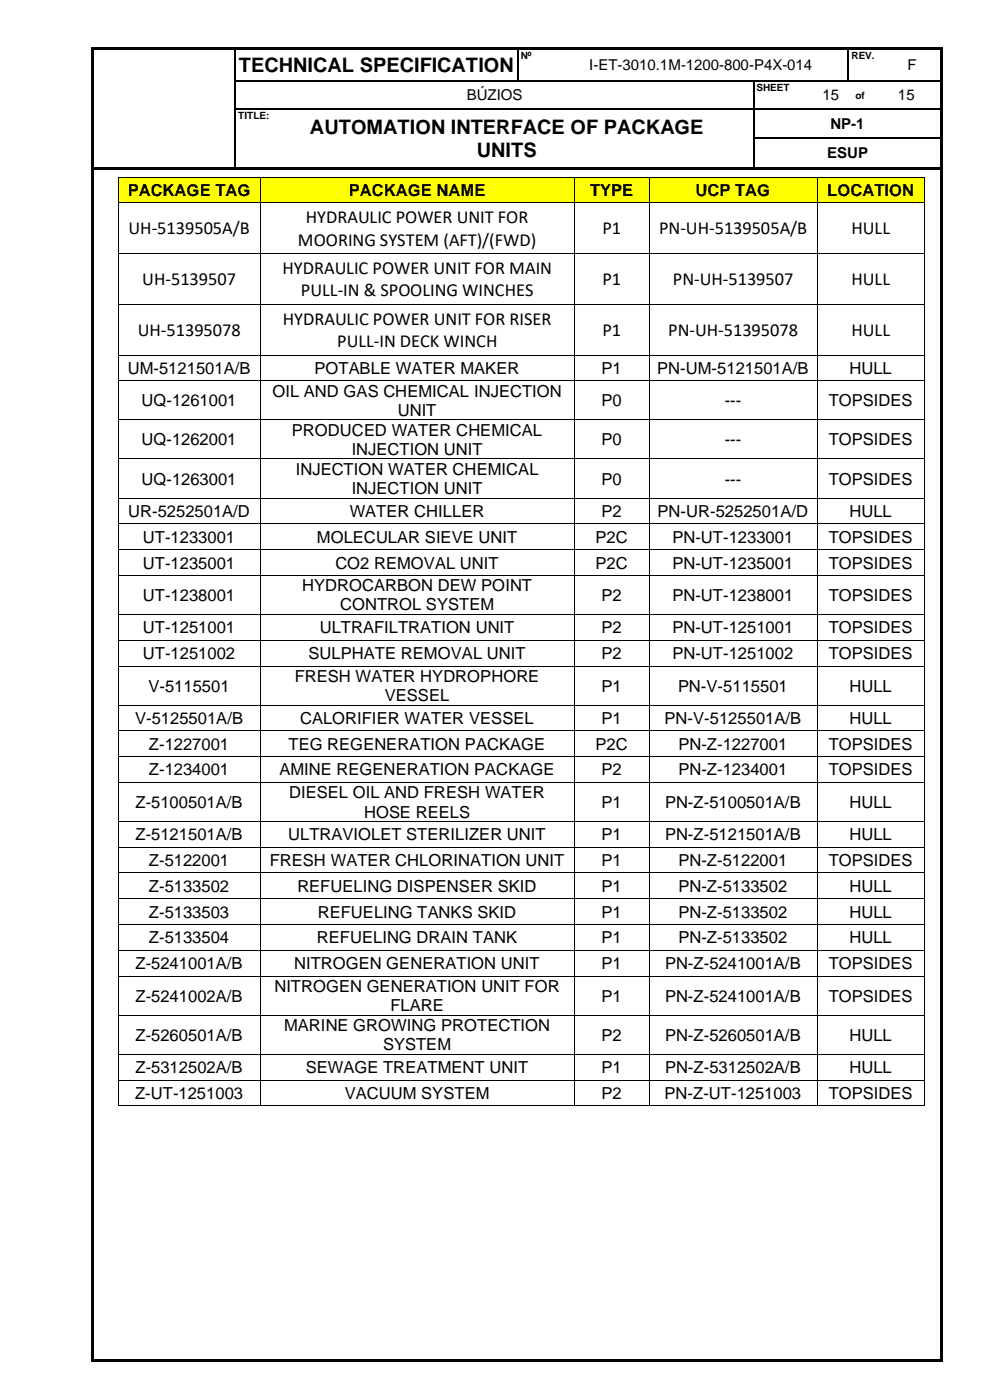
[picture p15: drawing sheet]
<svg xmlns="http://www.w3.org/2000/svg" width="210mm" height="297mm" viewBox="0 0 210 297" stroke-linecap="round" stroke-linejoin="round" font-family="sans-serif">
<defs><g id="words">
<g font-size="4.2">
<text x="50.6" y="15.3">TECHNICAL SPECIFICATION</text>
<text x="65.8" y="28.5">AUTOMATION INTERFACE OF PACKAGE</text>
<text x="101.2" y="33.3">UNITS</text>
</g>
<g font-size="3.9">
<text x="64.9" y="47.4">HYDRAULIC POWER UNIT FOR</text>
<text x="27.3" y="49.7">UH-5139505A/B</text>
<text x="63.2" y="52.1">MOORING SYSTEM (AFT)/(FWD)</text>
<text x="127.8" y="49.7">P1</text>
<text x="139.8" y="49.7">PN-UH-5139505A/B</text>
<text x="180.6" y="49.7">HULL</text>
<text x="59.9" y="58.1">HYDRAULIC POWER UNIT FOR MAIN</text>
<text x="30.2" y="60.5">UH-5139507</text>
<text x="63.8" y="62.9">PULL-IN &amp; SPOOLING WINCHES</text>
<text x="127.8" y="60.5">P1</text>
<text x="142.7" y="60.5">PN-UH-5139507</text>
<text x="180.6" y="60.5">HULL</text>
<text x="29.2" y="71.3">UH-51395078</text>
<text x="60" y="68.9">HYDRAULIC POWER UNIT FOR RISER</text>
<text x="127.8" y="71.3">P1</text>
<text x="141.8" y="71.3">PN-UH-51395078</text>
<text x="180.6" y="71.3">HULL</text>
<text x="71.5" y="73.6">PULL-IN DECK WINCH</text>
</g>
<g font-size="3.5">
<text x="27.1" y="41.6">PACKAGE TAG</text>
<text x="74" y="41.6">PACKAGE NAME</text>
<text x="125.2" y="41.6">TYPE</text>
<text x="147.6" y="41.6">UCP TAG</text>
<text x="175.5" y="41.6">LOCATION</text>
<text x="27.1" y="79.3">UM-5121501A/B</text>
<text x="66.7" y="79.3">POTABLE WATER MAKER</text>
<text x="127.6" y="79.3">P1</text>
<text x="139.4" y="79.3">PN-UM-5121501A/B</text>
<text x="180.2" y="79.3">HULL</text>
<text x="30" y="86.2">UQ-1261001</text>
<text x="57.8" y="84.2">OIL AND GAS CHEMICAL INJECTION</text>
<text x="84.4" y="88.2">UNIT</text>
<text x="127.6" y="86.2">P0</text>
<text x="153.7" y="86.2">---</text>
<text x="175.8" y="86.2">TOPSIDES</text>
<text x="30" y="94.5">UQ-1262001</text>
<text x="61.9" y="92.5">PRODUCED WATER CHEMICAL</text>
<text x="127.6" y="94.5">P0</text>
<text x="153.7" y="94.5">---</text>
<text x="175.8" y="94.5">TOPSIDES</text>
<text x="62.7" y="100.8">INJECTION WATER CHEMICAL</text>
<text x="74.6" y="96.5">INJECTION UNIT</text>
<text x="30" y="102.8">UQ-1263001</text>
<text x="74.6" y="104.8">INJECTION UNIT</text>
<text x="127.6" y="102.8">P0</text>
<text x="153.7" y="102.8">---</text>
<text x="175.8" y="102.8">TOPSIDES</text>
<text x="27.2" y="109.7">UR-5252501A/D</text>
<text x="74.2" y="109.7">WATER CHILLER</text>
<text x="127.6" y="109.7">P2</text>
<text x="139.5" y="109.7">PN-UR-5252501A/D</text>
<text x="180.2" y="109.7">HULL</text>
<text x="30.3" y="115.2">UT-1233001</text>
<text x="67.2" y="115.2">MOLECULAR SIEVE UNIT</text>
<text x="126.3" y="115.2">P2C</text>
<text x="142.6" y="115.2">PN-UT-1233001</text>
<text x="175.8" y="115.2">TOPSIDES</text>
<text x="30.3" y="120.6">UT-1235001</text>
<text x="64.1" y="125.5">HYDROCARBON DEW POINT</text>
<text x="71.1" y="120.6">CO2 REMOVAL UNIT</text>
<text x="126.3" y="120.6">P2C</text>
<text x="142.6" y="120.6">PN-UT-1235001</text>
<text x="175.8" y="120.6">TOPSIDES</text>
<text x="30.3" y="127.5">UT-1238001</text>
<text x="72.2" y="129.5">CONTROL SYSTEM</text>
<text x="127.6" y="127.5">P2</text>
<text x="142.6" y="127.5">PN-UT-1238001</text>
<text x="175.8" y="127.5">TOPSIDES</text>
<text x="30.3" y="134.4">UT-1251001</text>
<text x="67.8" y="134.4">ULTRAFILTRATION UNIT</text>
<text x="127.6" y="134.4">P2</text>
<text x="142.6" y="134.4">PN-UT-1251001</text>
<text x="175.8" y="134.4">TOPSIDES</text>
<text x="30.3" y="139.8">UT-1251002</text>
<text x="65.5" y="139.8">SULPHATE REMOVAL UNIT</text>
<text x="127.6" y="139.8">P2</text>
<text x="142.6" y="139.8">PN-UT-1251002</text>
<text x="175.8" y="139.8">TOPSIDES</text>
<text x="31.5" y="146.8">V-5115501</text>
<text x="62.5" y="144.7">FRESH WATER HYDROPHORE</text>
<text x="81.6" y="148.8">VESSEL</text>
<text x="127.6" y="146.8">P1</text>
<text x="143.8" y="146.8">PN-V-5115501</text>
<text x="180.2" y="146.8">HULL</text>
<text x="28.7" y="153.6">V-5125501A/B</text>
<text x="63.7" y="153.6">CALORIFIER WATER VESSEL</text>
<text x="127.6" y="153.6">P1</text>
<text x="141" y="153.6">PN-V-5125501A/B</text>
<text x="180.2" y="153.6">HULL</text>
<text x="31.6" y="159.1">Z-1227001</text>
<text x="61.2" y="159.1">TEG REGENERATION PACKAGE</text>
<text x="126.3" y="159.1">P2C</text>
<text x="143.9" y="159.1">PN-Z-1227001</text>
<text x="175.8" y="159.1">TOPSIDES</text>
<text x="31.6" y="164.5">Z-1234001</text>
<text x="59.3" y="164.5">AMINE REGENERATION PACKAGE</text>
<text x="127.6" y="164.5">P2</text>
<text x="143.9" y="164.5">PN-Z-1234001</text>
<text x="175.8" y="164.5">TOPSIDES</text>
<text x="28.8" y="171.4">Z-5100501A/B</text>
<text x="61.3" y="169.4">DIESEL OIL AND FRESH WATER</text>
<text x="77.2" y="173.5">HOSE REELS</text>
<text x="127.6" y="171.4">P1</text>
<text x="141.1" y="171.4">PN-Z-5100501A/B</text>
<text x="180.2" y="171.4">HULL</text>
<text x="28.8" y="178.3">Z-5121501A/B</text>
<text x="61.1" y="178.3">ULTRAVIOLET STERILIZER UNIT</text>
<text x="127.6" y="178.3">P1</text>
<text x="141.1" y="178.3">PN-Z-5121501A/B</text>
<text x="180.2" y="178.3">HULL</text>
<text x="31.6" y="183.8">Z-5122001</text>
<text x="57.2" y="183.8">FRESH WATER CHLORINATION UNIT</text>
<text x="127.6" y="183.8">P1</text>
<text x="143.9" y="183.8">PN-Z-5122001</text>
<text x="175.8" y="183.8">TOPSIDES</text>
<text x="31.6" y="189.3">Z-5133502</text>
<text x="63.1" y="189.3">REFUELING DISPENSER SKID</text>
<text x="127.6" y="189.3">P1</text>
<text x="143.9" y="189.3">PN-Z-5133502</text>
<text x="180.2" y="189.3">HULL</text>
<text x="31.6" y="194.7">Z-5133503</text>
<text x="67.4" y="194.7">REFUELING TANKS SKID</text>
<text x="127.6" y="194.7">P1</text>
<text x="143.9" y="194.7">PN-Z-5133502</text>
<text x="180.2" y="194.7">HULL</text>
<text x="31.6" y="200.2">Z-5133504</text>
<text x="67.2" y="200.2">REFUELING DRAIN TANK</text>
<text x="127.6" y="200.2">P1</text>
<text x="143.9" y="200.2">PN-Z-5133502</text>
<text x="180.2" y="200.2">HULL</text>
<text x="28.8" y="205.6">Z-5241001A/B</text>
<text x="62.4" y="205.6">NITROGEN GENERATION UNIT</text>
<text x="127.6" y="205.6">P1</text>
<text x="141.1" y="205.6">PN-Z-5241001A/B</text>
<text x="175.8" y="205.6">TOPSIDES</text>
<text x="28.8" y="212.5">Z-5241002A/B</text>
<text x="58.2" y="210.5">NITROGEN GENERATION UNIT FOR</text>
<text x="82.8" y="214.6">FLARE</text>
<text x="127.6" y="212.5">P1</text>
<text x="141.1" y="212.5">PN-Z-5241001A/B</text>
<text x="175.8" y="212.5">TOPSIDES</text>
<text x="28.8" y="220.8">Z-5260501A/B</text>
<text x="60.3" y="218.8">MARINE GROWING PROTECTION</text>
<text x="127.6" y="220.8">P2</text>
<text x="141.1" y="220.8">PN-Z-5260501A/B</text>
<text x="180.2" y="220.8">HULL</text>
<text x="28.8" y="227.7">Z-5312502A/B</text>
<text x="64.9" y="227.7">SEWAGE TREATMENT UNIT</text>
<text x="81.3" y="222.9">SYSTEM</text>
<text x="127.6" y="227.7">P1</text>
<text x="141.1" y="227.7">PN-Z-5312502A/B</text>
<text x="180.2" y="227.7">HULL</text>
<text x="28.7" y="233.2">Z-UT-1251003</text>
<text x="73.1" y="233.2">VACUUM SYSTEM</text>
<text x="127.6" y="233.2">P2</text>
<text x="141" y="233.2">PN-Z-UT-1251003</text>
<text x="175.8" y="233.2">TOPSIDES</text>
</g>
<g font-size="3.2">
<text x="125" y="14.9">I-ET-3010.1M-1200-800-P4X-014</text>
<text x="192.5" y="14.9">F</text>
<text x="99" y="21.3">BÚZIOS</text>
<text x="174.5" y="21.3">15</text>
<text x="190.5" y="21.3">15</text>
<text x="176.2" y="27.3">NP-1</text>
<text x="175.5" y="33.6">ESUP</text>
</g>
<g font-size="2.1">
<text x="110.5" y="12.5">Nº</text>
<text x="180.6" y="12.5">REV.</text>
<text x="160.5" y="19.3">SHEET</text>
<text x="181.5" y="20.9">of</text>
<text x="50.6" y="25.2">TITLE:</text>
</g>
</g></defs>
<g fill="#000">
<path d="M19.5 10h.5v.5h-.5z" fill-rule="evenodd"/>
<path d="M19.5 10h.5v.5h-.5z" fill-rule="evenodd"/>
<path d="M19.5 10.5h.5v6.5h-.5z" fill-rule="evenodd"/>
<path d="M19.5 17h.5v.3h-.5z" fill-rule="evenodd"/>
<path d="M20 10h29.8v.5h-29.8z" fill-rule="evenodd"/>
<path d="M49.8 10.5h.2z" fill-rule="evenodd"/>
<path d="M49.8 10h.5v.5h-.5z" fill-rule="evenodd"/>
<path d="M49.8 17h.2v.3h-.2z" fill-rule="evenodd"/>
<path d="M50.3 10h59.5v.5h-59.5z" fill-rule="evenodd"/>
<path d="M109.8 10.5h.3z" fill-rule="evenodd"/>
<path d="M109.8 10h.5v.5h-.5z" fill-rule="evenodd"/>
<path d="M109.8 17h.3v.3h-.3z" fill-rule="evenodd"/>
<path d="M110.3 10h7.2v.5h-7.2z" fill-rule="evenodd"/>
<path d="M117.5 10h.5v.5h-.5z" fill-rule="evenodd"/>
<path d="M117.5 17h.2v.3h-.2z" fill-rule="evenodd"/>
<path d="M118 10h61.9v.5h-61.9z" fill-rule="evenodd"/>
<path d="M159.8 17h.3v.3h-.3z" fill-rule="evenodd"/>
<path d="M172.5 17h.3v.3h-.3z" fill-rule="evenodd"/>
<path d="M179.9 10.5h.2z" fill-rule="evenodd"/>
<path d="M179.9 10h.5v.5h-.5z" fill-rule="evenodd"/>
<path d="M179.9 17h.2v.3h-.2z" fill-rule="evenodd"/>
<path d="M180.1 17h.3v.3h-.3z" fill-rule="evenodd"/>
<path d="M180.4 10h7.1v.5h-7.1z" fill-rule="evenodd"/>
<path d="M185 17h.2v.3h-.2z" fill-rule="evenodd"/>
<path d="M187.5 10h.5v.5h-.5z" fill-rule="evenodd"/>
<path d="M187.5 17h.2v.3h-.2z" fill-rule="evenodd"/>
<path d="M188 10h11.6v.5h-11.6z" fill-rule="evenodd"/>
<path d="M199.6 10h.5v.5h-.5z" fill-rule="evenodd"/>
<path d="M199.6 10h.5v.5h-.5z" fill-rule="evenodd"/>
<path d="M199.6 10.5h.5v6.5h-.5z" fill-rule="evenodd"/>
<path d="M199.6 17h.5v.3h-.5z" fill-rule="evenodd"/>
<path d="M19.5 17.3h.5v5.7h-.5z" fill-rule="evenodd"/>
<path d="M19.5 23h.5v.2h-.5z" fill-rule="evenodd"/>
<path d="M19.5 23.2h.5v6h-.5z" fill-rule="evenodd"/>
<path d="M19.5 29.2h.5v.3h-.5z" fill-rule="evenodd"/>
<path d="M19.5 29.5h.5v5.9h-.5z" fill-rule="evenodd"/>
<path d="M19.5 35.4h.5v.6h-.5z" fill-rule="evenodd"/>
<path d="M20 35.4h29.8v.5h-29.8z" fill-rule="evenodd"/>
<path d="M49.8 23h.2v.2h-.2z" fill-rule="evenodd"/>
<path d="M49.8 29.2h.2v.3h-.2z" fill-rule="evenodd"/>
<path d="M49.8 35.4h.5v.5h-.5z" fill-rule="evenodd"/>
<path d="M50.3 35.4h9.9v.5h-9.9z" fill-rule="evenodd"/>
<path d="M60.2 23h.3v.2h-.3z" fill-rule="evenodd"/>
<path d="M60.2 35.4h.6v.5h-.6z" fill-rule="evenodd"/>
<path d="M60.8 35.4h99v.5h-99z" fill-rule="evenodd"/>
<path d="M159.8 23h.3v.2h-.3z" fill-rule="evenodd"/>
<path d="M159.8 29.2h.3v.3h-.3z" fill-rule="evenodd"/>
<path d="M159.8 35.4h.6v.5h-.6z" fill-rule="evenodd"/>
<path d="M160.4 35.4h39.2v.5h-39.2z" fill-rule="evenodd"/>
<path d="M172.5 23h.3v.2h-.3z" fill-rule="evenodd"/>
<path d="M180 23h.2v.2h-.2z" fill-rule="evenodd"/>
<path d="M185 23h.2v.2h-.2z" fill-rule="evenodd"/>
<path d="M199.6 17.3h.5v5.7h-.5z" fill-rule="evenodd"/>
<path d="M199.6 23h.5v.2h-.5z" fill-rule="evenodd"/>
<path d="M199.6 23.2h.5v6h-.5z" fill-rule="evenodd"/>
<path d="M199.6 29.2h.5v.3h-.5z" fill-rule="evenodd"/>
<path d="M199.6 29.5h.5v5.9h-.5z" fill-rule="evenodd"/>
<path d="M199.6 35.4h.5v.6h-.5z" fill-rule="evenodd"/>
<path d="M19.5 36h.5v252.4h-.5z" fill-rule="evenodd"/>
<path d="M19.5 288.4h.5v.5h-.5z" fill-rule="evenodd"/>
<path d="M19.5 288.4h.5v.5h-.5z" fill-rule="evenodd"/>
<path d="M20 288.4h179.6v.5h-179.6z" fill-rule="evenodd"/>
<path d="M199.6 36h.5v252.4h-.5z" fill-rule="evenodd"/>
<path d="M199.6 288.4h.5v.5h-.5z" fill-rule="evenodd"/>
<path d="M199.6 288.4h.5v.5h-.5z" fill-rule="evenodd"/>
</g>
<g fill="none" stroke="#000" stroke-width=".25">
<path d="M49.9 10.5v6.5M49.9 17.3v5.7M50 17.1h59.8M110 10.5v6.5M110.1 17.1h7.4M117.7 17.1h42.1M160 17.3v5.7M160.1 17.1h12.4M172.8 17.1h7.1M180 10.5v6.5M180.4 17.1h4.6M185.2 17.1h2.3"/>
<path d="M187.7 17.1h11.9M49.9 23.2v6M49.9 29.5v5.9M50 23.1h10.2M60.5 23.1h99.3M160 23.2v6M160 29.5v5.9M160.1 23.1h12.4M160.1 29.3h39.5M172.8 23.1h7.2M180.2 23.1h4.8M185.2 23.1h14.4"/>
</g>
<g fill="#ff0">
<path d="M25.2 37.7h29.9v5.3h-29.9z" fill-rule="evenodd"/>
<path d="M26.3 38.3h27.6v4h-27.6z" fill-rule="evenodd"/>
<path d="M55.2 37.7h66.6v5.3h-66.6z" fill-rule="evenodd"/>
<path d="M56.4 38.3h64.2v4h-64.2z" fill-rule="evenodd"/>
<path d="M121.9 37.7h15.8v5.3h-15.8z" fill-rule="evenodd"/>
<path d="M123.1 38.3h13.4v4h-13.4z" fill-rule="evenodd"/>
<path d="M137.7 37.7h35.5v5.3h-35.5z" fill-rule="evenodd"/>
<path d="M139 38.3h33.1v4h-33.1z" fill-rule="evenodd"/>
<path d="M173.3 37.7h22.8v5.3h-22.8z" fill-rule="evenodd"/>
<path d="M174.5 38.3h20.4v4h-20.4z" fill-rule="evenodd"/>
</g>
<g fill="#000">
<path d="M25 37.5h.2v.2h-.2z" fill-rule="evenodd"/>
<path d="M25 37.5h.2v.2h-.2z" fill-rule="evenodd"/>
<path d="M55.1 37.5h.2v.2h-.2z" fill-rule="evenodd"/>
<path d="M121.8 37.5h.2v.2h-.2z" fill-rule="evenodd"/>
<path d="M137.7 37.5h.2v.2h-.2z" fill-rule="evenodd"/>
<path d="M173.3 37.5h.1v.2h-.1z" fill-rule="evenodd"/>
<path d="M196.1 37.5h.2v.2h-.2z" fill-rule="evenodd"/>
<path d="M196.1 37.5h.2v.2h-.2z" fill-rule="evenodd"/>
<path d="M25 43h.2v.1h-.2z" fill-rule="evenodd"/>
<path d="M25 53.7h.2v.2h-.2z" fill-rule="evenodd"/>
<path d="M55.1 43h.2v.1h-.2z" fill-rule="evenodd"/>
<path d="M55.1 53.7h.2v.2h-.2z" fill-rule="evenodd"/>
<path d="M121.8 43h.2v.1h-.2z" fill-rule="evenodd"/>
<path d="M121.8 53.7h.2v.2h-.2z" fill-rule="evenodd"/>
<path d="M137.7 43h.2v.1h-.2z" fill-rule="evenodd"/>
<path d="M137.7 53.7h.2v.2h-.2z" fill-rule="evenodd"/>
<path d="M173.3 43h.1v.1h-.1z" fill-rule="evenodd"/>
<path d="M173.3 53.7h.1v.2h-.1z" fill-rule="evenodd"/>
<path d="M196.1 43h.2v.1h-.2z" fill-rule="evenodd"/>
<path d="M196.1 53.7h.2v.2h-.2z" fill-rule="evenodd"/>
<path d="M25 64.5h.2v.2h-.2z" fill-rule="evenodd"/>
<path d="M25 75.3h.2v.1h-.2z" fill-rule="evenodd"/>
<path d="M55.1 64.5h.2v.2h-.2z" fill-rule="evenodd"/>
<path d="M55.1 75.3h.2v.1h-.2z" fill-rule="evenodd"/>
<path d="M121.8 64.5h.2v.2h-.2z" fill-rule="evenodd"/>
<path d="M121.8 75.3h.2v.1h-.2z" fill-rule="evenodd"/>
<path d="M137.7 64.5h.2v.2h-.2z" fill-rule="evenodd"/>
<path d="M137.7 75.3h.2v.1h-.2z" fill-rule="evenodd"/>
<path d="M173.3 64.5h.1v.2h-.1z" fill-rule="evenodd"/>
<path d="M173.3 75.3h.1v.1h-.1z" fill-rule="evenodd"/>
<path d="M196.1 64.5h.2v.2h-.2z" fill-rule="evenodd"/>
<path d="M196.1 75.3h.2v.1h-.2z" fill-rule="evenodd"/>
<path d="M25 80.7h.2v.2h-.2z" fill-rule="evenodd"/>
<path d="M25 89h.2v.2h-.2z" fill-rule="evenodd"/>
<path d="M25 97.3h.2v.2h-.2z" fill-rule="evenodd"/>
<path d="M55.1 80.7h.2v.2h-.2z" fill-rule="evenodd"/>
<path d="M55.1 89h.2v.2h-.2z" fill-rule="evenodd"/>
<path d="M55.1 97.3h.2v.2h-.2z" fill-rule="evenodd"/>
<path d="M121.8 80.7h.2v.2h-.2z" fill-rule="evenodd"/>
<path d="M121.8 89h.2v.2h-.2z" fill-rule="evenodd"/>
<path d="M121.8 97.3h.2v.2h-.2z" fill-rule="evenodd"/>
<path d="M137.7 80.7h.2v.2h-.2z" fill-rule="evenodd"/>
<path d="M137.7 89h.2v.2h-.2z" fill-rule="evenodd"/>
<path d="M137.7 97.3h.2v.2h-.2z" fill-rule="evenodd"/>
<path d="M173.3 80.7h.1v.2h-.1z" fill-rule="evenodd"/>
<path d="M173.3 89h.1v.2h-.1z" fill-rule="evenodd"/>
<path d="M173.3 97.3h.1v.2h-.1z" fill-rule="evenodd"/>
<path d="M196.1 80.7h.2v.2h-.2z" fill-rule="evenodd"/>
<path d="M196.1 89h.2v.2h-.2z" fill-rule="evenodd"/>
<path d="M196.1 97.3h.2v.2h-.2z" fill-rule="evenodd"/>
<path d="M25 105.6h.2v.2h-.2z" fill-rule="evenodd"/>
<path d="M25 111.1h.2v.1h-.2z" fill-rule="evenodd"/>
<path d="M25 116.5h.2v.2h-.2z" fill-rule="evenodd"/>
<path d="M55.1 105.6h.2v.2h-.2z" fill-rule="evenodd"/>
<path d="M55.1 111.1h.2v.1h-.2z" fill-rule="evenodd"/>
<path d="M55.1 116.5h.2v.2h-.2z" fill-rule="evenodd"/>
<path d="M121.8 105.6h.2v.2h-.2z" fill-rule="evenodd"/>
<path d="M121.8 111.1h.2v.1h-.2z" fill-rule="evenodd"/>
<path d="M121.8 116.5h.2v.2h-.2z" fill-rule="evenodd"/>
<path d="M137.7 105.6h.2v.2h-.2z" fill-rule="evenodd"/>
<path d="M137.7 111.1h.2v.1h-.2z" fill-rule="evenodd"/>
<path d="M137.7 116.5h.2v.2h-.2z" fill-rule="evenodd"/>
<path d="M173.3 105.6h.1v.2h-.1z" fill-rule="evenodd"/>
<path d="M173.3 111.1h.1v.1h-.1z" fill-rule="evenodd"/>
<path d="M173.3 116.5h.1v.2h-.1z" fill-rule="evenodd"/>
<path d="M196.1 105.6h.2v.2h-.2z" fill-rule="evenodd"/>
<path d="M196.1 111.1h.2v.1h-.2z" fill-rule="evenodd"/>
<path d="M196.1 116.5h.2v.2h-.2z" fill-rule="evenodd"/>
<path d="M25 122h.2v.2h-.2z" fill-rule="evenodd"/>
<path d="M25 130.3h.2v.1h-.2z" fill-rule="evenodd"/>
<path d="M25 135.8h.2v.1h-.2z" fill-rule="evenodd"/>
<path d="M55.1 122h.2v.2h-.2z" fill-rule="evenodd"/>
<path d="M55.1 130.3h.2v.1h-.2z" fill-rule="evenodd"/>
<path d="M55.1 135.8h.2v.1h-.2z" fill-rule="evenodd"/>
<path d="M121.8 122h.2v.2h-.2z" fill-rule="evenodd"/>
<path d="M121.8 130.3h.2v.1h-.2z" fill-rule="evenodd"/>
<path d="M121.8 135.8h.2v.1h-.2z" fill-rule="evenodd"/>
<path d="M137.7 122h.2v.2h-.2z" fill-rule="evenodd"/>
<path d="M137.7 130.3h.2v.1h-.2z" fill-rule="evenodd"/>
<path d="M137.7 135.8h.2v.1h-.2z" fill-rule="evenodd"/>
<path d="M173.3 122h.1v.2h-.1z" fill-rule="evenodd"/>
<path d="M173.3 130.3h.1v.1h-.1z" fill-rule="evenodd"/>
<path d="M173.3 135.8h.1v.1h-.1z" fill-rule="evenodd"/>
<path d="M196.1 122h.2v.2h-.2z" fill-rule="evenodd"/>
<path d="M196.1 130.3h.2v.1h-.2z" fill-rule="evenodd"/>
<path d="M196.1 135.8h.2v.1h-.2z" fill-rule="evenodd"/>
<path d="M25 141.2h.2v.2h-.2z" fill-rule="evenodd"/>
<path d="M25 149.5h.2v.2h-.2z" fill-rule="evenodd"/>
<path d="M25 155h.2v.2h-.2z" fill-rule="evenodd"/>
<path d="M55.1 141.2h.2v.2h-.2z" fill-rule="evenodd"/>
<path d="M55.1 149.5h.2v.2h-.2z" fill-rule="evenodd"/>
<path d="M55.1 155h.2v.2h-.2z" fill-rule="evenodd"/>
<path d="M121.8 141.2h.2v.2h-.2z" fill-rule="evenodd"/>
<path d="M121.8 149.5h.2v.2h-.2z" fill-rule="evenodd"/>
<path d="M121.8 155h.2v.2h-.2z" fill-rule="evenodd"/>
<path d="M137.7 141.2h.2v.2h-.2z" fill-rule="evenodd"/>
<path d="M137.7 149.5h.2v.2h-.2z" fill-rule="evenodd"/>
<path d="M137.7 155h.2v.2h-.2z" fill-rule="evenodd"/>
<path d="M173.3 141.2h.1v.2h-.1z" fill-rule="evenodd"/>
<path d="M173.3 149.5h.1v.2h-.1z" fill-rule="evenodd"/>
<path d="M173.3 155h.1v.2h-.1z" fill-rule="evenodd"/>
<path d="M196.1 141.2h.2v.2h-.2z" fill-rule="evenodd"/>
<path d="M196.1 149.5h.2v.2h-.2z" fill-rule="evenodd"/>
<path d="M196.1 155h.2v.2h-.2z" fill-rule="evenodd"/>
<path d="M25 160.5h.2v.1h-.2z" fill-rule="evenodd"/>
<path d="M25 165.9h.2v.2h-.2z" fill-rule="evenodd"/>
<path d="M25 174.2h.2v.2h-.2z" fill-rule="evenodd"/>
<path d="M25 179.7h.2v.2h-.2z" fill-rule="evenodd"/>
<path d="M55.1 160.5h.2v.1h-.2z" fill-rule="evenodd"/>
<path d="M55.1 165.9h.2v.2h-.2z" fill-rule="evenodd"/>
<path d="M55.1 174.2h.2v.2h-.2z" fill-rule="evenodd"/>
<path d="M55.1 179.7h.2v.2h-.2z" fill-rule="evenodd"/>
<path d="M121.8 160.5h.2v.1h-.2z" fill-rule="evenodd"/>
<path d="M121.8 165.9h.2v.2h-.2z" fill-rule="evenodd"/>
<path d="M121.8 174.2h.2v.2h-.2z" fill-rule="evenodd"/>
<path d="M121.8 179.7h.2v.2h-.2z" fill-rule="evenodd"/>
<path d="M137.7 160.5h.2v.1h-.2z" fill-rule="evenodd"/>
<path d="M137.7 165.9h.2v.2h-.2z" fill-rule="evenodd"/>
<path d="M137.7 174.2h.2v.2h-.2z" fill-rule="evenodd"/>
<path d="M137.7 179.7h.2v.2h-.2z" fill-rule="evenodd"/>
<path d="M173.3 160.5h.1v.1h-.1z" fill-rule="evenodd"/>
<path d="M173.3 165.9h.1v.2h-.1z" fill-rule="evenodd"/>
<path d="M173.3 174.2h.1v.2h-.1z" fill-rule="evenodd"/>
<path d="M173.3 179.7h.1v.2h-.1z" fill-rule="evenodd"/>
<path d="M196.1 160.5h.2v.1h-.2z" fill-rule="evenodd"/>
<path d="M196.1 165.9h.2v.2h-.2z" fill-rule="evenodd"/>
<path d="M196.1 174.2h.2v.2h-.2z" fill-rule="evenodd"/>
<path d="M196.1 179.7h.2v.2h-.2z" fill-rule="evenodd"/>
<path d="M25 185.1h.2v.2h-.2z" fill-rule="evenodd"/>
<path d="M25 190.6h.2v.2h-.2z" fill-rule="evenodd"/>
<path d="M25 196.1h.2v.2h-.2z" fill-rule="evenodd"/>
<path d="M55.1 185.1h.2v.2h-.2z" fill-rule="evenodd"/>
<path d="M55.1 190.6h.2v.2h-.2z" fill-rule="evenodd"/>
<path d="M55.1 196.1h.2v.2h-.2z" fill-rule="evenodd"/>
<path d="M121.8 185.1h.2v.2h-.2z" fill-rule="evenodd"/>
<path d="M121.8 190.6h.2v.2h-.2z" fill-rule="evenodd"/>
<path d="M121.8 196.1h.2v.2h-.2z" fill-rule="evenodd"/>
<path d="M137.7 185.1h.2v.2h-.2z" fill-rule="evenodd"/>
<path d="M137.7 190.6h.2v.2h-.2z" fill-rule="evenodd"/>
<path d="M137.7 196.1h.2v.2h-.2z" fill-rule="evenodd"/>
<path d="M173.3 185.1h.1v.2h-.1z" fill-rule="evenodd"/>
<path d="M173.3 190.6h.1v.2h-.1z" fill-rule="evenodd"/>
<path d="M173.3 196.1h.1v.2h-.1z" fill-rule="evenodd"/>
<path d="M196.1 185.1h.2v.2h-.2z" fill-rule="evenodd"/>
<path d="M196.1 190.6h.2v.2h-.2z" fill-rule="evenodd"/>
<path d="M196.1 196.1h.2v.2h-.2z" fill-rule="evenodd"/>
<path d="M25 201.6h.2v.1h-.2z" fill-rule="evenodd"/>
<path d="M25 207h.2v.2h-.2z" fill-rule="evenodd"/>
<path d="M25 215.3h.2v.2h-.2z" fill-rule="evenodd"/>
<path d="M55.1 201.6h.2v.1h-.2z" fill-rule="evenodd"/>
<path d="M55.1 207h.2v.2h-.2z" fill-rule="evenodd"/>
<path d="M55.1 215.3h.2v.2h-.2z" fill-rule="evenodd"/>
<path d="M121.8 201.6h.2v.1h-.2z" fill-rule="evenodd"/>
<path d="M121.8 207h.2v.2h-.2z" fill-rule="evenodd"/>
<path d="M121.8 215.3h.2v.2h-.2z" fill-rule="evenodd"/>
<path d="M137.7 201.6h.2v.1h-.2z" fill-rule="evenodd"/>
<path d="M137.7 207h.2v.2h-.2z" fill-rule="evenodd"/>
<path d="M137.7 215.3h.2v.2h-.2z" fill-rule="evenodd"/>
<path d="M173.3 201.6h.1v.1h-.1z" fill-rule="evenodd"/>
<path d="M173.3 207h.1v.2h-.1z" fill-rule="evenodd"/>
<path d="M173.3 215.3h.1v.2h-.1z" fill-rule="evenodd"/>
<path d="M196.1 201.6h.2v.1h-.2z" fill-rule="evenodd"/>
<path d="M196.1 207h.2v.2h-.2z" fill-rule="evenodd"/>
<path d="M196.1 215.3h.2v.2h-.2z" fill-rule="evenodd"/>
<path d="M25 223.6h.2v.2h-.2z" fill-rule="evenodd"/>
<path d="M25 229.1h.2v.2h-.2z" fill-rule="evenodd"/>
<path d="M25 234.6h.2v.1h-.2z" fill-rule="evenodd"/>
<path d="M25 234.6h.2v.1h-.2z" fill-rule="evenodd"/>
<path d="M55.1 223.6h.2v.2h-.2z" fill-rule="evenodd"/>
<path d="M55.1 229.1h.2v.2h-.2z" fill-rule="evenodd"/>
<path d="M55.1 234.6h.2v.1h-.2z" fill-rule="evenodd"/>
<path d="M121.8 223.6h.2v.2h-.2z" fill-rule="evenodd"/>
<path d="M121.8 229.1h.2v.2h-.2z" fill-rule="evenodd"/>
<path d="M121.8 234.6h.2v.1h-.2z" fill-rule="evenodd"/>
<path d="M137.7 223.6h.2v.2h-.2z" fill-rule="evenodd"/>
<path d="M137.7 229.1h.2v.2h-.2z" fill-rule="evenodd"/>
<path d="M137.7 234.6h.2v.1h-.2z" fill-rule="evenodd"/>
<path d="M173.3 223.6h.1v.2h-.1z" fill-rule="evenodd"/>
<path d="M173.3 229.1h.1v.2h-.1z" fill-rule="evenodd"/>
<path d="M173.3 234.6h.1v.1h-.1z" fill-rule="evenodd"/>
<path d="M196.1 223.6h.2v.2h-.2z" fill-rule="evenodd"/>
<path d="M196.1 229.1h.2v.2h-.2z" fill-rule="evenodd"/>
<path d="M196.1 234.6h.2v.1h-.2z" fill-rule="evenodd"/>
<path d="M196.1 234.6h.2v.1h-.2z" fill-rule="evenodd"/>
</g>
<g fill="none" stroke="#000" stroke-width=".21">
<path d="M25.1 37.7v5.3M25.2 37.6h29.9M55.2 37.7v5.3M55.3 37.6h66.5M121.9 37.7v5.3M122 37.6h15.7M137.8 37.7v5.3M137.9 37.6h35.4M173.3 37.7v5.3M173.4 37.6h22.7M196.2 37.7v5.3M25.1 43.1v10.6"/>
<path d="M25.1 53.9v10.6M25.2 43.1h29.9M25.2 53.8h29.9M55.2 43.1v10.6M55.2 53.9v10.6M55.3 43.1h66.5M55.3 53.8h66.5M121.9 43.1v10.6M121.9 53.9v10.6M122 43.1h15.7M122 53.8h15.7M137.8 43.1v10.6"/>
<path d="M137.8 53.9v10.6M137.9 43.1h35.4M137.9 53.8h35.4M173.3 43.1v10.6M173.3 53.9v10.6M173.4 43.1h22.7M173.4 53.8h22.7M196.2 43.1v10.6M196.2 53.9v10.6M25.1 64.7v10.6M25.1 75.4v5.3M25.2 64.6h29.9"/>
<path d="M25.2 75.4h29.9M55.2 64.7v10.6M55.2 75.4v5.3M55.3 64.6h66.5M55.3 75.4h66.5M121.9 64.7v10.6M121.9 75.4v5.3M122 64.6h15.7M122 75.4h15.7M137.8 64.7v10.6M137.8 75.4v5.3M137.9 64.6h35.4"/>
<path d="M137.9 75.4h35.4M173.3 64.7v10.6M173.3 75.4v5.3M173.4 64.6h22.7M173.4 75.4h22.7M196.2 64.7v10.6M196.2 75.4v5.3M25.1 80.9v8.1M25.1 89.2v8.1M25.1 97.5v8.1M25.2 80.8h29.9M25.2 89.1h29.9"/>
<path d="M25.2 97.4h29.9M55.2 80.9v8.1M55.2 89.2v8.1M55.2 97.5v8.1M55.3 80.8h66.5M55.3 89.1h66.5M55.3 97.4h66.5M121.9 80.9v8.1M121.9 89.2v8.1M121.9 97.5v8.1M122 80.8h15.7M122 89.1h15.7"/>
<path d="M122 97.4h15.7M137.8 80.9v8.1M137.8 89.2v8.1M137.8 97.5v8.1M137.9 80.8h35.4M137.9 89.1h35.4M137.9 97.4h35.4M173.3 80.9v8.1M173.3 89.2v8.1M173.3 97.5v8.1M173.4 80.8h22.7M173.4 89.1h22.7"/>
<path d="M173.4 97.4h22.7M196.2 80.9v8.1M196.2 89.2v8.1M196.2 97.5v8.1M25.1 105.8v5.3M25.1 111.2v5.3M25.1 116.7v5.3M25.2 105.7h29.9M25.2 111.1h29.9M25.2 116.6h29.9M55.2 105.8v5.3M55.2 111.2v5.3"/>
<path d="M55.2 116.7v5.3M55.3 105.7h66.5M55.3 111.1h66.5M55.3 116.6h66.5M121.9 105.8v5.3M121.9 111.2v5.3M121.9 116.7v5.3M122 105.7h15.7M122 111.1h15.7M122 116.6h15.7M137.8 105.8v5.3M137.8 111.2v5.3"/>
<path d="M137.8 116.7v5.3M137.9 105.7h35.4M137.9 111.1h35.4M137.9 116.6h35.4M173.3 105.8v5.3M173.3 111.2v5.3M173.3 116.7v5.3M173.4 105.7h22.7M173.4 111.1h22.7M173.4 116.6h22.7M196.2 105.8v5.3M196.2 111.2v5.3"/>
<path d="M196.2 116.7v5.3M25.1 122.2v8.1M25.1 130.4v5.4M25.1 135.9v5.3M25.2 122.1h29.9M25.2 130.4h29.9M25.2 135.9h29.9M55.2 122.2v8.1M55.2 130.4v5.4M55.2 135.9v5.3M55.3 122.1h66.5M55.3 130.4h66.5"/>
<path d="M55.3 135.9h66.5M121.9 122.2v8.1M121.9 130.4v5.4M121.9 135.9v5.3M122 122.1h15.7M122 130.4h15.7M122 135.9h15.7M137.8 122.2v8.1M137.8 130.4v5.4M137.8 135.9v5.3M137.9 122.1h35.4M137.9 130.4h35.4"/>
<path d="M137.9 135.9h35.4M173.3 122.2v8.1M173.3 130.4v5.4M173.3 135.9v5.3M173.4 122.1h22.7M173.4 130.4h22.7M173.4 135.9h22.7M196.2 122.2v8.1M196.2 130.4v5.4M196.2 135.9v5.3M25.1 141.4v8.1M25.1 149.7v5.3"/>
<path d="M25.1 155.2v5.3M25.2 141.3h29.9M25.2 149.6h29.9M25.2 155.1h29.9M55.2 141.4v8.1M55.2 149.7v5.3M55.2 155.2v5.3M55.3 141.3h66.5M55.3 149.6h66.5M55.3 155.1h66.5M121.9 141.4v8.1M121.9 149.7v5.3"/>
<path d="M121.9 155.2v5.3M122 141.3h15.7M122 149.6h15.7M122 155.1h15.7M137.8 141.4v8.1M137.8 149.7v5.3M137.8 155.2v5.3M137.9 141.3h35.4M137.9 149.6h35.4M137.9 155.1h35.4M173.3 141.4v8.1M173.3 149.7v5.3"/>
<path d="M173.3 155.2v5.3M173.4 141.3h22.7M173.4 149.6h22.7M173.4 155.1h22.7M196.2 141.4v8.1M196.2 149.7v5.3M196.2 155.2v5.3M25.1 160.6v5.3M25.1 166.1v8.1M25.1 174.4v5.3M25.1 179.9v5.2M25.2 160.6h29.9"/>
<path d="M25.2 166h29.9M25.2 174.3h29.9M25.2 179.8h29.9M55.2 160.6v5.3M55.2 166.1v8.1M55.2 174.4v5.3M55.2 179.9v5.2M55.3 160.6h66.5M55.3 166h66.5M55.3 174.3h66.5M55.3 179.8h66.5M121.9 160.6v5.3"/>
<path d="M121.9 166.1v8.1M121.9 174.4v5.3M121.9 179.9v5.2M122 160.6h15.7M122 166h15.7M122 174.3h15.7M122 179.8h15.7M137.8 160.6v5.3M137.8 166.1v8.1M137.8 174.4v5.3M137.8 179.9v5.2M137.9 160.6h35.4"/>
<path d="M137.9 166h35.4M137.9 174.3h35.4M137.9 179.8h35.4M173.3 160.6v5.3M173.3 166.1v8.1M173.3 174.4v5.3M173.3 179.9v5.2M173.4 160.6h22.7M173.4 166h22.7M173.4 174.3h22.7M173.4 179.8h22.7M196.2 160.6v5.3"/>
<path d="M196.2 166.1v8.1M196.2 174.4v5.3M196.2 179.9v5.2M25.1 185.3v5.3M25.1 190.8v5.3M25.1 196.3v5.3M25.2 185.2h29.9M25.2 190.7h29.9M25.2 196.2h29.9M55.2 185.3v5.3M55.2 190.8v5.3M55.2 196.3v5.3"/>
<path d="M55.3 185.2h66.5M55.3 190.7h66.5M55.3 196.2h66.5M121.9 185.3v5.3M121.9 190.8v5.3M121.9 196.3v5.3M122 185.2h15.7M122 190.7h15.7M122 196.2h15.7M137.8 185.3v5.3M137.8 190.8v5.3M137.8 196.3v5.3"/>
<path d="M137.9 185.2h35.4M137.9 190.7h35.4M137.9 196.2h35.4M173.3 185.3v5.3M173.3 190.8v5.3M173.3 196.3v5.3M173.4 185.2h22.7M173.4 190.7h22.7M173.4 196.2h22.7M196.2 185.3v5.3M196.2 190.8v5.3M196.2 196.3v5.3"/>
<path d="M25.1 201.7v5.3M25.1 207.2v8.1M25.1 215.5v8.1M25.2 201.7h29.9M25.2 207.1h29.9M25.2 215.4h29.9M55.2 201.7v5.3M55.2 207.2v8.1M55.2 215.5v8.1M55.3 201.7h66.5M55.3 207.1h66.5M55.3 215.4h66.5"/>
<path d="M121.9 201.7v5.3M121.9 207.2v8.1M121.9 215.5v8.1M122 201.7h15.7M122 207.1h15.7M122 215.4h15.7M137.8 201.7v5.3M137.8 207.2v8.1M137.8 215.5v8.1M137.9 201.7h35.4M137.9 207.1h35.4M137.9 215.4h35.4"/>
<path d="M173.3 201.7v5.3M173.3 207.2v8.1M173.3 215.5v8.1M173.4 201.7h22.7M173.4 207.1h22.7M173.4 215.4h22.7M196.2 201.7v5.3M196.2 207.2v8.1M196.2 215.5v8.1M25.1 223.8v5.3M25.1 229.3v5.3M25.2 223.7h29.9"/>
<path d="M25.2 229.2h29.9M25.2 234.6h29.9M55.2 223.8v5.3M55.2 229.3v5.3M55.3 223.7h66.5M55.3 229.2h66.5M55.3 234.6h66.5M121.9 223.8v5.3M121.9 229.3v5.3M122 223.7h15.7M122 229.2h15.7M122 234.6h15.7"/>
<path d="M137.8 223.8v5.3M137.8 229.3v5.3M137.9 223.7h35.4M137.9 229.2h35.4M137.9 234.6h35.4M173.3 223.8v5.3M173.3 229.3v5.3M173.4 223.7h22.7M173.4 229.2h22.7M173.4 234.6h22.7M196.2 223.8v5.3M196.2 229.3v5.3"/>
</g>
<use href="#words"/>
</svg>
